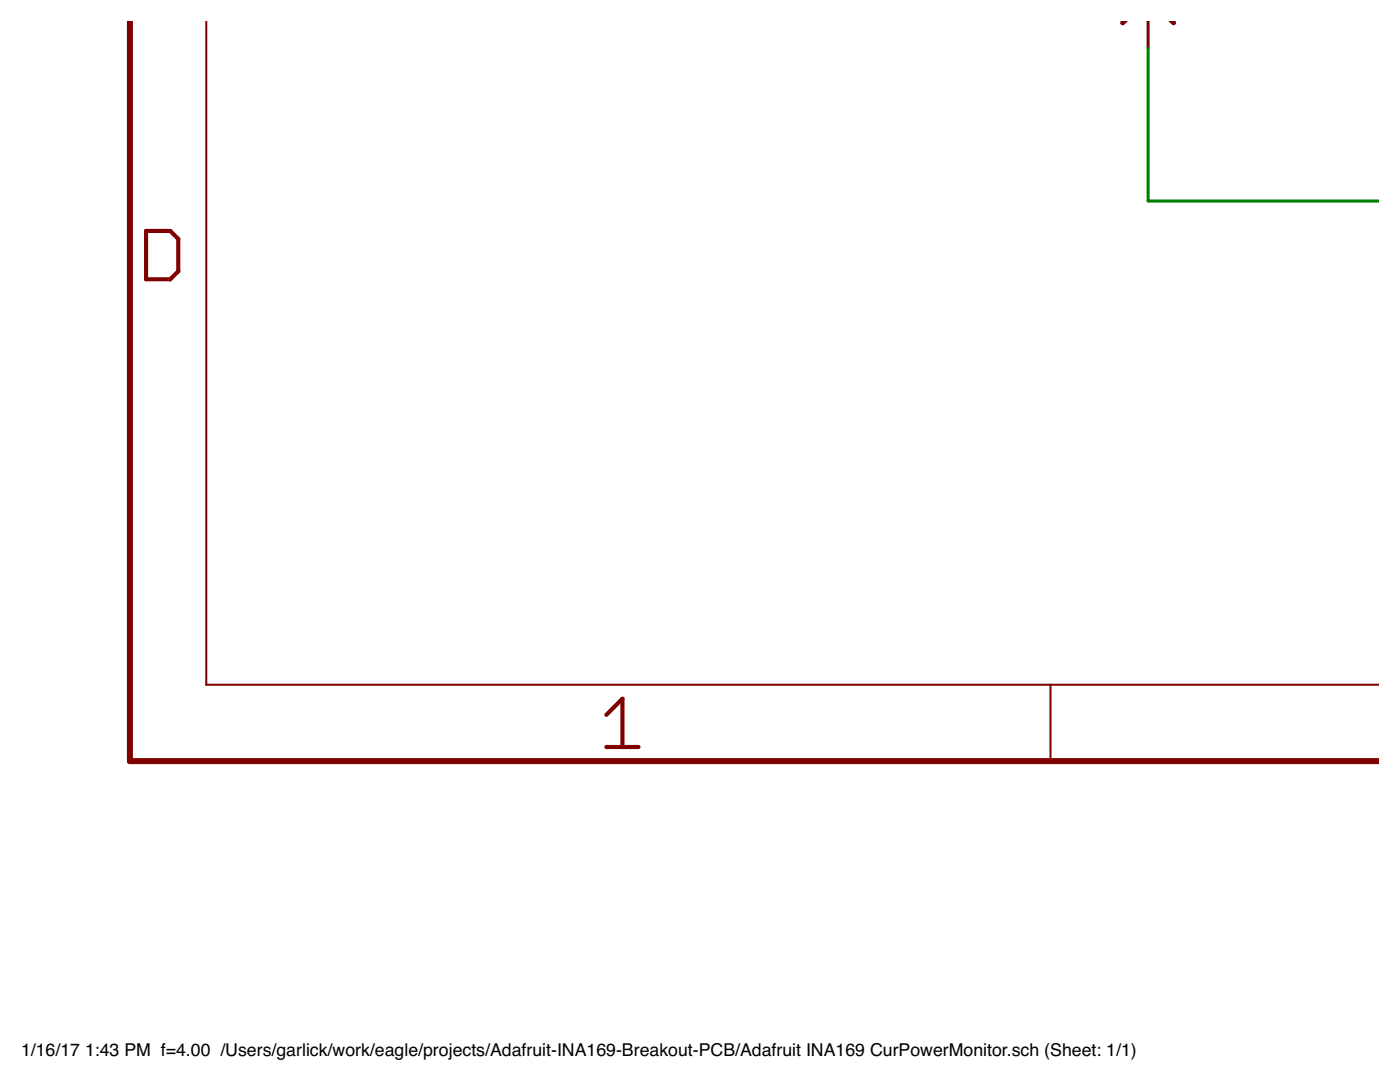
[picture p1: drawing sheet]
<svg xmlns="http://www.w3.org/2000/svg" width="279mm" height="216mm" viewBox="0 0 279 216" stroke-linecap="round" stroke-linejoin="round" font-family="sans-serif">
<defs><g id="words">
<g font-size="3.5">
<text x="4.2" y="210.7">1/16/17</text>
<text x="17" y="210.7">1:43 PM f=4.00 /Users/garlick/work/eagle/projects/Adafruit-INA169-Breakout-PCB/Adafruit INA169 CurPowerMonitor.sch (Sheet: 1/1)</text>
</g>
</g></defs>
<path d="M25.9 4.1v147.8h249.4" fill="none" stroke="#800000" stroke-width="1.2"/>
<path d="M41.2 4.1v132.5h234.1M209.7 136.6v15.3" fill="none" stroke="#800000" stroke-width=".4"/>
<path d="M29.1 46.1h4.9l1.6 1.6v6.4l-1.6 1.6h-4.9zM121 142.6l3.2-3.2v9.7M121 149.1h6.4" fill="none" stroke="#800000" stroke-width=".83"/>
<path d="M229.1 4.1v5.5" fill="none" stroke="#800000" stroke-width=".61"/>
<path d="M224.5 4.1l-.5 .5M233.8 4.1l.4 .5" fill="none" stroke="#800000" stroke-width="1"/>
<path d="M229.1 9.6v30.5h46.2" fill="none" stroke="#008000" stroke-width=".61"/>
<use href="#words"/>
</svg>
